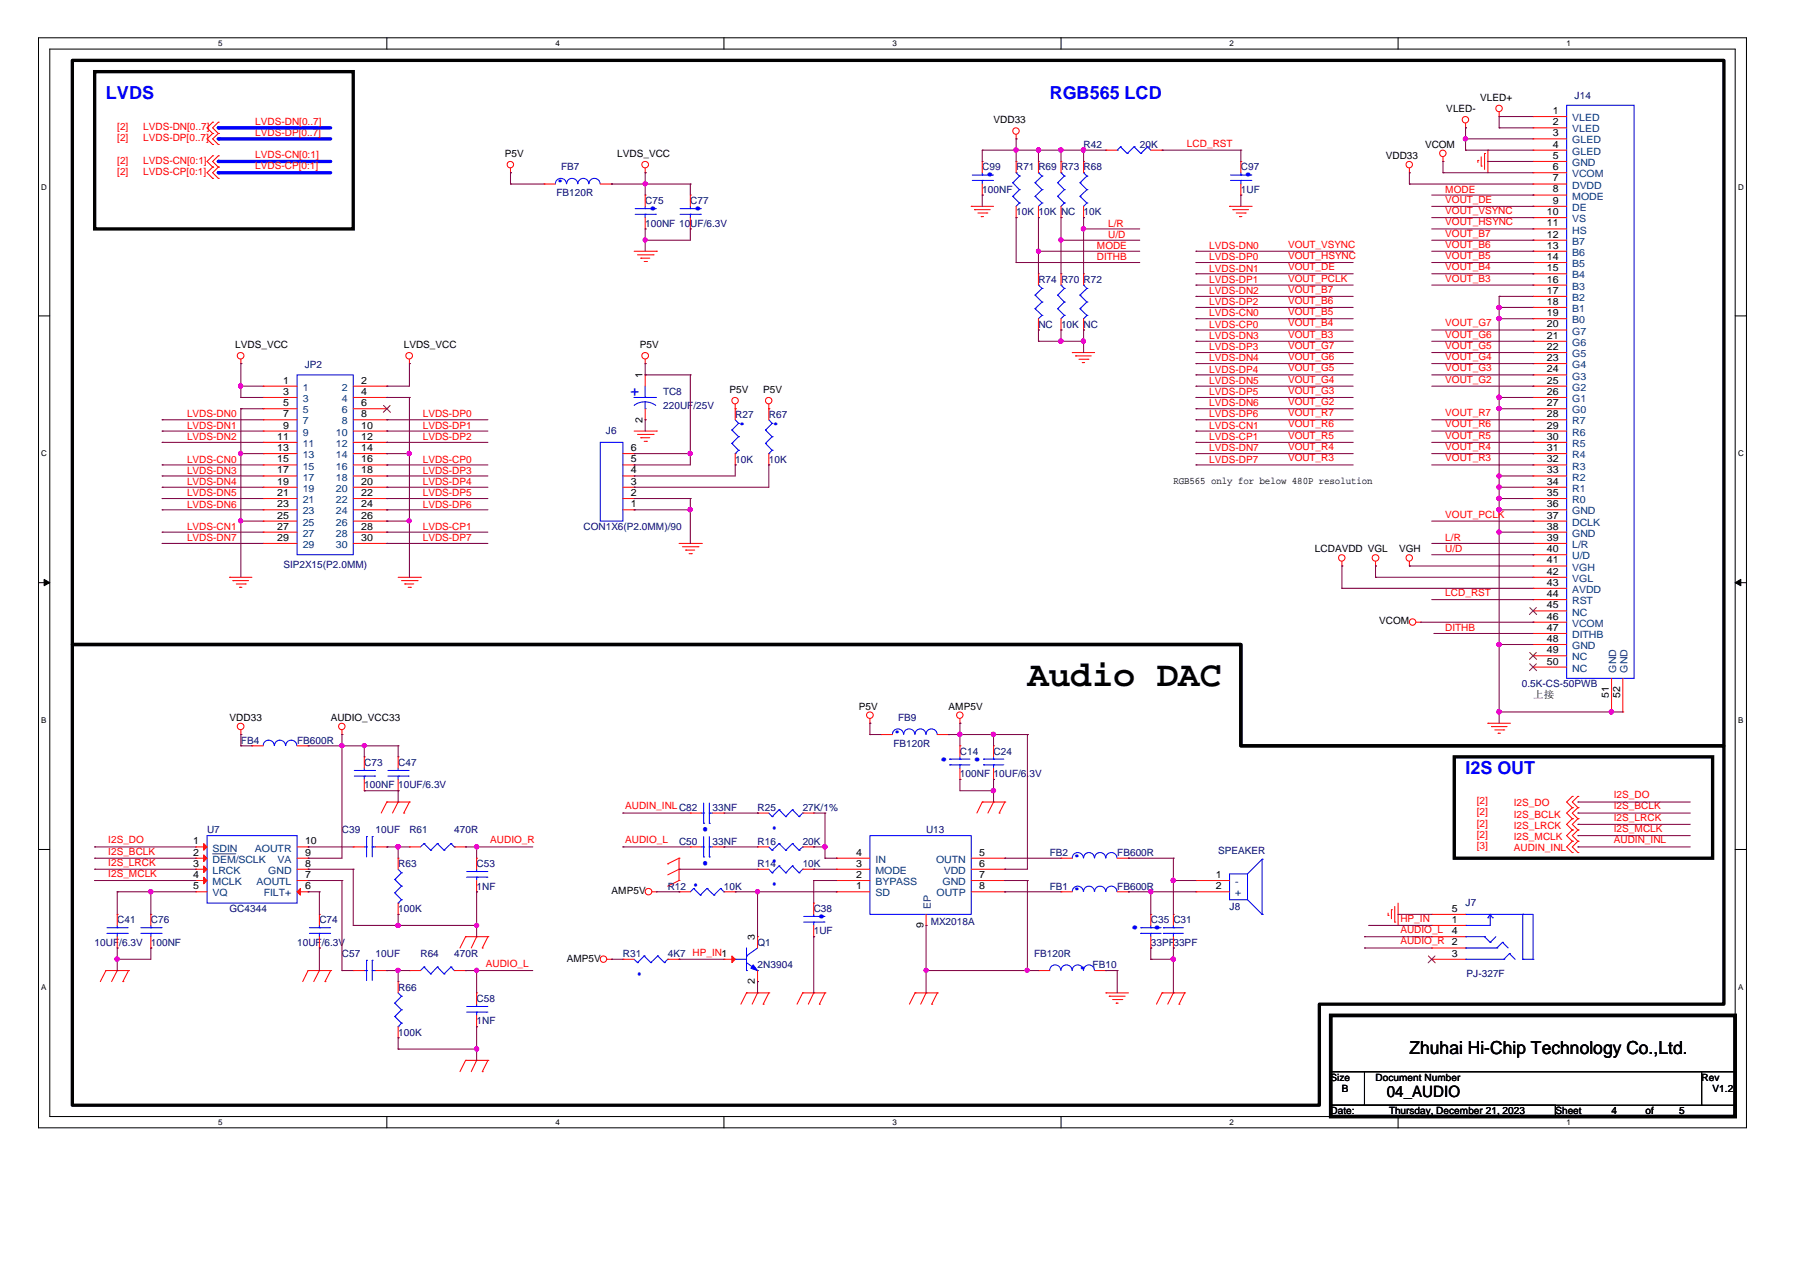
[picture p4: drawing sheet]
<svg xmlns="http://www.w3.org/2000/svg" width="297mm" height="210mm" viewBox="0 0 297 210" stroke-linecap="round" stroke-linejoin="round" font-family="sans-serif">
<defs><g id="words">
<text font-size="5.9" x="169.5" y="113.2">Audio DAC</text>
<g font-size="5.4" fill="#00f">
<text x="161.8" y="29.1">.</text>
<text x="204.4" y="29.1">.</text>
<text x="106.1" y="34.7">.</text>
<text x="113.5" y="34.7">.</text>
<text x="154.1" y="125.5">. .</text>
<text x="116.6" y="144" transform="rotate(-90 116.6 144)">. .</text>
<text x="133.9" y="151.5">.</text>
<text x="185.7" y="153.3">..</text>
</g>
<g font-size="3.9" fill="#00f">
<text x="91.3" y="30.1">.</text>
<text x="121.3" y="70.2">.</text>
<text x="126.9" y="70.2">.</text>
<text x="146.9" y="121">.</text>
<text x="128" y="137.7" transform="rotate(-90 128 137.7)">.</text>
<text x="176.6" y="141.4">.</text>
<text x="115" y="147.2" transform="rotate(-90 115 147.2)">.</text>
<text x="128" y="147" transform="rotate(-90 128 147)">. .</text>
<text x="176.6" y="146.9">.</text>
<text x="105.7" y="161.8" transform="rotate(-90 105.7 161.8)">.</text>
<text x="177.5" y="159.9">.</text>
</g>
<g font-size="3" fill="#00f">
<text x="17.5" y="16.4">LVDS</text>
<text x="173.2" y="16.4">RGB565 LCD</text>
<text x="241.9" y="127.6">I2S OUT</text>
</g>
<text font-size="3" x="232.6" y="173.9">Zhuhai Hi-Chip Technology Co.,Ltd.</text>
<text font-size="2.6" x="228.9" y="181">04_AUDIO</text>
<text font-size="2.4" fill="#00f" x="104.1" y="65.4">+</text>
<g font-size="1.7">
<text x="244.3" y="16.6">VLED+</text>
<text x="164" y="20.3">VDD33</text>
<text x="238.7" y="18.5">VLED-</text>
<text x="256.2" y="18.8">1</text>
<text x="256.2" y="20.7">2</text>
<text x="256.2" y="22.5">3</text>
<text x="83.3" y="25.9">P5V</text>
<text x="101.9" y="25.9">LVDS_VCC</text>
<text x="228.7" y="26.3">VDD33</text>
<text x="235.2" y="24.4">VCOM</text>
<text x="256.2" y="24.4">4</text>
<text x="256.2" y="26.2">5</text>
<text x="256.2" y="28.1">6</text>
<text x="256.2" y="29.9">7</text>
<text x="255.3" y="35.5">10</text>
<text x="256.2" y="33.6">9</text>
<text x="256.2" y="31.8">8</text>
<text x="255.3" y="41">13</text>
<text x="255.3" y="37.4">11</text>
<text x="255.3" y="39.2">12</text>
<text x="255.3" y="42.9">14</text>
<text x="255.3" y="44.8">15</text>
<text x="255.3" y="46.6">16</text>
<text x="255.3" y="48.5">17</text>
<text x="255.3" y="50.3">18</text>
<text x="255.3" y="52.2">19</text>
<text x="38.8" y="57.4">LVDS_VCC</text>
<text x="66.6" y="57.4">LVDS_VCC</text>
<text x="105.6" y="57.4">P5V</text>
<text x="255.3" y="57.8">22</text>
<text x="255.3" y="59.6">23</text>
<text x="255.3" y="54">20</text>
<text x="255.3" y="55.9">21</text>
<text x="46.7" y="63.3">1</text>
<text x="46.7" y="65.2">3</text>
<text x="59.6" y="63.3">2</text>
<text x="59.6" y="65.2">4</text>
<text x="106" y="62.4" transform="rotate(-90 106 62.4)">1</text>
<text x="120.4" y="64.8">P5V</text>
<text x="125.9" y="64.8">P5V</text>
<text x="255.3" y="61.4">24</text>
<text x="255.3" y="63.3">25</text>
<text x="255.3" y="65.2">26</text>
<text x="46.7" y="67">5</text>
<text x="46.7" y="68.8">7</text>
<text x="46.7" y="70.7">9</text>
<text x="59.6" y="67">6</text>
<text x="59.6" y="68.8">8</text>
<text x="59.6" y="70.7">10</text>
<text x="106" y="69.7" transform="rotate(-90 106 69.7)">2</text>
<text x="255.3" y="67">27</text>
<text x="255.3" y="68.8">28</text>
<text x="255.3" y="70.7">29</text>
<text x="45.8" y="72.6">11</text>
<text x="45.8" y="74.4">13</text>
<text x="45.8" y="76.3">15</text>
<text x="59.6" y="72.6">12</text>
<text x="59.6" y="74.4">14</text>
<text x="59.6" y="76.3">16</text>
<text x="104.1" y="76.3">5</text>
<text x="104.1" y="74.4">6</text>
<text x="255.3" y="72.6">30</text>
<text x="255.3" y="74.4">31</text>
<text x="255.3" y="76.3">32</text>
<text x="45.8" y="78.1">17</text>
<text x="45.8" y="80">19</text>
<text x="45.8" y="81.8">21</text>
<text x="45.8" y="83.7">23</text>
<text x="59.6" y="78.1">18</text>
<text x="59.6" y="80">20</text>
<text x="59.6" y="81.8">22</text>
<text x="59.6" y="83.7">24</text>
<text x="104.1" y="83.7">1</text>
<text x="104.1" y="81.8">2</text>
<text x="104.1" y="80">3</text>
<text x="104.1" y="78.1">4</text>
<text x="193.6" y="79.9">RGB565 only for below 480P resolution</text>
<text x="255.3" y="78.1">33</text>
<text x="255.3" y="80">34</text>
<text x="255.3" y="83.7">36</text>
<text x="255.3" y="81.8">35</text>
<text x="45.8" y="85.6">25</text>
<text x="45.8" y="87.4">27</text>
<text x="45.8" y="89.3">29</text>
<text x="59.6" y="85.6">26</text>
<text x="59.6" y="87.4">28</text>
<text x="59.6" y="89.3">30</text>
<text x="255.3" y="85.6">37</text>
<text x="255.3" y="87.4">38</text>
<text x="255.3" y="89.3">39</text>
<text x="217" y="91.2">LCDAVDD VGL</text>
<text x="230.9" y="91.2">VGH</text>
<text x="255.3" y="91.1">40</text>
<text x="255.3" y="93">41</text>
<text x="255.3" y="94.8">42</text>
<text x="255.3" y="96.7">43</text>
<text x="255.3" y="98.5">44</text>
<text x="255.3" y="100.4">45</text>
<text x="227.6" y="103.1">VCOM</text>
<text x="255.3" y="102.2">46</text>
<text x="255.3" y="104.1">47</text>
<text x="255.3" y="105.9">48</text>
<text x="255.3" y="107.8">49</text>
<text x="255.3" y="109.7">50</text>
<text x="37.9" y="119">VDD33</text>
<text x="54.6" y="119">AUDIO_VCC33</text>
<text x="141.7" y="117.1">P5V</text>
<text x="156.5" y="117.1">AMP5V</text>
<text x="253" y="115.1">上接</text>
<text x="265.5" y="115.2" transform="rotate(-90 265.5 115.2)">51</text>
<text x="267.4" y="115.2" transform="rotate(-90 267.4 115.2)">52</text>
<text x="31.9" y="139.3">1</text>
<text x="31.9" y="141.2">2</text>
<text x="31.9" y="143">3</text>
<text x="50.3" y="139.3">10</text>
<text x="50.3" y="141.2">9</text>
<text x="50.3" y="143">8</text>
<text x="141.3" y="143">3</text>
<text x="141.3" y="141.2">4</text>
<text x="161.6" y="141.2">5</text>
<text x="161.6" y="143">6</text>
<text x="31.9" y="144.9">4</text>
<text x="31.9" y="146.7">5</text>
<text x="50.3" y="144.9">7</text>
<text x="50.3" y="146.7">6</text>
<text x="100.9" y="147.5">AMP5V</text>
<text x="141.3" y="146.7">1</text>
<text x="141.3" y="144.9">2</text>
<text x="161.6" y="144.9">7</text>
<text x="161.6" y="146.7">8</text>
<text x="200.6" y="144.9">1</text>
<text x="200.6" y="146.7">2</text>
<text x="124.6" y="155.1" transform="rotate(-90 124.6 155.1)">3</text>
<text x="152.4" y="153.2" transform="rotate(-90 152.4 153.2)">9</text>
<text x="239.6" y="154.1">4</text>
<text x="239.6" y="152.3">1</text>
<text x="239.6" y="150.5">5</text>
<text x="93.5" y="158.7">AMP5V</text>
<text x="239.6" y="157.9">3</text>
<text x="124.6" y="162.4" transform="rotate(-90 124.6 162.4)">2</text>
<text x="219.6" y="178.3">Size</text>
<text x="227" y="178.3">Document Number</text>
<text x="280.8" y="178.3">Rev</text>
<text x="219.6" y="183.9">Date:</text>
<text x="221.4" y="180.2">B</text>
<text x="229.2" y="183.9">Thursday, December 21, 2023</text>
<text x="256.7" y="183.9">Sheet</text>
<text x="265.9" y="183.9">4</text>
<text x="271.5" y="183.9">of</text>
<text x="277.1" y="183.9">5</text>
<text x="282.6" y="180.2">V1.2</text>
</g>
<g font-size="1.7" fill="#000080">
<text x="259.8" y="16.3">J14</text>
<text x="92.6" y="28.1">FB7</text>
<text x="162.1" y="28.1">C99</text>
<text x="167.7" y="28.1">R71 R69 R73 R68</text>
<text x="178.8" y="24.4">R42</text>
<text x="188.1" y="24.4">20K</text>
<text x="204.8" y="28.1">C97</text>
<text x="91.8" y="32.4">FB120R</text>
<text x="106.5" y="33.7">C75</text>
<text x="113.9" y="33.7">C77</text>
<text x="162.1" y="31.8">100NF</text>
<text x="167.7" y="35.5">10K 10K NC</text>
<text x="178.8" y="35.5">10K</text>
<text x="204.8" y="31.8">1UF</text>
<text x="106.5" y="37.4">100NF 10UF/6.3V</text>
<text x="171.4" y="46.7">R74 R70 R72</text>
<text x="171.4" y="54.1">NC</text>
<text x="175.1" y="54.1">10K NC</text>
<text x="50.3" y="60.8">JP2</text>
<text x="109.4" y="65.2">TC8</text>
<text x="100" y="71.7">J6</text>
<text x="109.4" y="67.5">220UF/25V</text>
<text x="121.3" y="68.9">R27</text>
<text x="126.9" y="68.9">R67</text>
<text x="121.3" y="76.3">10K</text>
<text x="126.9" y="76.3">10K</text>
<text x="96.3" y="87.5">CON1X6(P2.0MM)/90</text>
<text x="46.8" y="93.8">SIP2X15(P2.0MM)</text>
<text x="251.1" y="113.4">0.5K-CS-50PWB</text>
<text x="148.2" y="119">FB9</text>
<text x="39.8" y="122.7">FB4</text>
<text x="49" y="122.7">FB600R</text>
<text x="147.4" y="123.2">FB120R</text>
<text x="158.4" y="124.6">C14</text>
<text x="164" y="124.6">C24</text>
<text x="60.1" y="126.4">C73</text>
<text x="60.1" y="130.1">100NF 10UF/6.3V</text>
<text x="65.7" y="126.4">C47</text>
<text x="158.4" y="128.2">100NF 10UF/6.</text>
<text x="169.9" y="128.2">3V</text>
<text x="34.2" y="137.5">U7</text>
<text x="56.4" y="137.5">C39</text>
<text x="62" y="137.5">10UF</text>
<text x="67.6" y="137.5">R61</text>
<text x="75" y="137.5">470R</text>
<text x="117.6" y="133.8">33NF</text>
<text x="125" y="133.8">R25</text>
<text x="132.5" y="133.8">27K/1%</text>
<text x="152.8" y="137.5">U13</text>
<text x="65.7" y="143.1">R63</text>
<text x="78.7" y="143.1">C53</text>
<text x="112.1" y="139.4">C50</text>
<text x="117.6" y="139.4">33NF</text>
<text x="125" y="143.1">R14</text>
<text x="125" y="139.4">R16</text>
<text x="132.5" y="143.1">10K</text>
<text x="132.5" y="139.4">20K</text>
<text x="173.2" y="141.2">FB2</text>
<text x="184.4" y="141.2">FB600R</text>
<text x="201" y="140.9">SPEAKER</text>
<text x="78.7" y="146.8">1NF</text>
<text x="110.2" y="146.8">R12</text>
<text x="119.5" y="146.8">10K</text>
<text x="173.2" y="146.8">FB1</text>
<text x="184.4" y="146.8">FB600R</text>
<text x="241.9" y="149.6">J7</text>
<text x="19.3" y="152.4">C41</text>
<text x="24.9" y="152.4">C76</text>
<text x="37.9" y="150.5">GC4344</text>
<text x="52.7" y="152.4">C74</text>
<text x="65.7" y="150.5">100K</text>
<text x="134.3" y="150.5">C38</text>
<text x="134.3" y="154.2">1UF</text>
<text x="153.6" y="152.7">MX2018A</text>
<text x="189.9" y="152.4">C35 C31</text>
<text x="202.9" y="150.1">J8</text>
<text x="15.6" y="156.1">10UF/6.3V</text>
<text x="24.9" y="156.1">100NF</text>
<text x="49" y="156.1">10UF/6.3V</text>
<text x="56.4" y="157.9">C57</text>
<text x="62" y="157.9">10UF</text>
<text x="69.4" y="157.9">R64</text>
<text x="75" y="157.9">470R</text>
<text x="102.8" y="157.9">R31</text>
<text x="110.2" y="157.9">4K7</text>
<text x="125" y="156.1">Q1</text>
<text x="125" y="159.8">2N3904</text>
<text x="170.6" y="157.9">FB120R</text>
<text x="180.3" y="159.8">FB10</text>
<text x="189.9" y="156.1">33PF33PF</text>
<text x="242" y="161.3">PJ-327F</text>
<text x="65.7" y="163.5">R66</text>
<text x="78.7" y="165.3">C58</text>
<text x="65.7" y="170.9">100K</text>
<text x="78.7" y="169.1">1NF</text>
</g>
<g font-size="1.7" fill="#f00">
<text x="19.3" y="23.3">[2]</text>
<text x="19.3" y="21.4">[2]</text>
<text x="23.6" y="23.3">LVDS-DP[0..7]</text>
<text x="23.6" y="21.4">LVDS-DN[0..7]</text>
<text x="42.1" y="22.4">LVDS-DP[0..7]</text>
<text x="42.1" y="20.5">LVDS-DN[0..7]</text>
<text x="19.3" y="27">[2]</text>
<text x="19.3" y="28.9">[2]</text>
<text x="23.6" y="27">LVDS-CN[0:1]</text>
<text x="23.6" y="28.9">LVDS-CP[0:1]</text>
<text x="42.1" y="26.1">LVDS-CN[0:1]</text>
<text x="42.1" y="28">LVDS-CP[0:1]</text>
<text x="195.9" y="24.2">LCD_RST</text>
<text x="238.5" y="35.3">VOUT_VSYNC</text>
<text x="238.5" y="33.5">VOUT_DE</text>
<text x="238.5" y="31.8">MODE</text>
<text x="181" y="41.1">MODE</text>
<text x="182.9" y="39.3">U/D</text>
<text x="182.9" y="37.4">L/R</text>
<text x="199.6" y="41.1">LVDS-DN0</text>
<text x="212.6" y="40.9">VOUT_VSYNC</text>
<text x="238.5" y="37.2">VOUT_HSYNC</text>
<text x="238.5" y="39">VOUT_B7</text>
<text x="238.5" y="40.9">VOUT_B6</text>
<text x="181" y="42.9">DITHB</text>
<text x="199.6" y="42.9">LVDS-DP0</text>
<text x="199.6" y="46.7">LVDS-DP1</text>
<text x="199.6" y="44.8">LVDS-DN1</text>
<text x="212.6" y="42.7">VOUT_HSYNC</text>
<text x="212.6" y="46.5">VOUT_PCLK</text>
<text x="212.6" y="44.6">VOUT_DE</text>
<text x="238.5" y="42.7">VOUT_B5</text>
<text x="238.5" y="44.6">VOUT_B4</text>
<text x="238.5" y="46.5">VOUT_B3</text>
<text x="199.6" y="50.3">LVDS-DP2</text>
<text x="199.6" y="48.5">LVDS-DN2</text>
<text x="199.6" y="52.2">LVDS-CN0</text>
<text x="212.6" y="50.1">VOUT_B6</text>
<text x="212.6" y="48.3">VOUT_B7</text>
<text x="212.6" y="52">VOUT_B5</text>
<text x="212.6" y="53.9">VOUT_B4</text>
<text x="238.5" y="53.9">VOUT_G7</text>
<text x="199.6" y="54.1">LVDS-CP0</text>
<text x="199.6" y="55.9">LVDS-DN3</text>
<text x="199.6" y="57.8">LVDS-DP3</text>
<text x="199.6" y="59.6">LVDS-DN4</text>
<text x="212.6" y="55.7">VOUT_B3</text>
<text x="212.6" y="57.6">VOUT_G7</text>
<text x="212.6" y="59.4">VOUT_G6</text>
<text x="238.5" y="55.7">VOUT_G6</text>
<text x="238.5" y="57.6">VOUT_G5</text>
<text x="238.5" y="59.4">VOUT_G4</text>
<text x="199.6" y="61.5">LVDS-DP4</text>
<text x="199.6" y="63.3">LVDS-DN5</text>
<text x="199.6" y="65.2">LVDS-DP5</text>
<text x="212.6" y="61.3">VOUT_G5</text>
<text x="212.6" y="63.1">VOUT_G4</text>
<text x="212.6" y="65">VOUT_G3</text>
<text x="238.5" y="63.1">VOUT_G2</text>
<text x="238.5" y="61.3">VOUT_G3</text>
<text x="30.9" y="68.9">LVDS-DN0</text>
<text x="30.9" y="70.8">LVDS-DN1</text>
<text x="69.8" y="68.9">LVDS-DP0</text>
<text x="69.8" y="70.8">LVDS-DP1</text>
<text x="199.6" y="67.1">LVDS-DN6</text>
<text x="199.6" y="68.9">LVDS-DP6</text>
<text x="199.6" y="70.8">LVDS-CN1</text>
<text x="212.6" y="66.9">VOUT_G2</text>
<text x="212.6" y="68.7">VOUT_R7</text>
<text x="212.6" y="70.5">VOUT_R6</text>
<text x="238.5" y="68.7">VOUT_R7</text>
<text x="238.5" y="70.5">VOUT_R6</text>
<text x="30.9" y="72.6">LVDS-DN2</text>
<text x="30.9" y="76.3">LVDS-CN0</text>
<text x="69.8" y="72.6">LVDS-DP2</text>
<text x="69.8" y="76.3">LVDS-CP0</text>
<text x="199.6" y="72.6">LVDS-CP1</text>
<text x="199.6" y="74.5">LVDS-DN7</text>
<text x="199.6" y="76.3">LVDS-DP7</text>
<text x="212.6" y="72.4">VOUT_R5</text>
<text x="212.6" y="74.3">VOUT_R4</text>
<text x="212.6" y="76.1">VOUT_R3</text>
<text x="238.5" y="76.1">VOUT_R3</text>
<text x="238.5" y="72.4">VOUT_R5</text>
<text x="238.5" y="74.3">VOUT_R4</text>
<text x="30.9" y="78.2">LVDS-DN3</text>
<text x="30.9" y="80">LVDS-DN4</text>
<text x="30.9" y="81.9">LVDS-DN5</text>
<text x="30.9" y="83.7">LVDS-DN6</text>
<text x="69.8" y="78.2">LVDS-DP3</text>
<text x="69.8" y="80">LVDS-DP4</text>
<text x="69.8" y="81.9">LVDS-DP5</text>
<text x="69.8" y="83.7">LVDS-DP6</text>
<text x="30.9" y="89.3">LVDS-DN7</text>
<text x="30.9" y="87.4">LVDS-CN1</text>
<text x="69.8" y="89.3">LVDS-DP7</text>
<text x="69.8" y="87.4">LVDS-CP1</text>
<text x="238.5" y="85.4">VOUT_PCLK</text>
<text x="238.5" y="89.3">L/R</text>
<text x="238.5" y="91.2">U/D</text>
<text x="238.5" y="98.4">LCD_RST</text>
<text x="238.5" y="104.2">DITHB</text>
<text x="266.3" y="131.8">I2S_DO</text>
<text x="103.2" y="133.6">AUDIN_INLC82</text>
<text x="243.7" y="136.4">[2]</text>
<text x="243.7" y="132.7">[2]</text>
<text x="243.7" y="134.5">[2]</text>
<text x="249.8" y="136.8">I2S_LRCK</text>
<text x="249.8" y="133.1">I2S_DO</text>
<text x="249.8" y="134.9">I2S_BCLK</text>
<text x="266.3" y="135.4">I2S_LRCK</text>
<text x="266.3" y="133.6">I2S_BCLK</text>
<text x="266.3" y="137.3">I2S_MCLK</text>
<text x="17.9" y="142.8">I2S_LRCK</text>
<text x="17.9" y="141">I2S_BCLK</text>
<text x="17.9" y="139.2">I2S_DO</text>
<text x="80.9" y="139.2">AUDIO_R</text>
<text x="103.2" y="139.2">AUDIO_L</text>
<text x="243.7" y="138.3">[2]</text>
<text x="243.7" y="140.1">[3]</text>
<text x="249.8" y="138.6">I2S_MCLK</text>
<text x="249.8" y="140.5">AUDIN_INL</text>
<text x="266.3" y="139.2">AUDIN_INL</text>
<text x="17.9" y="144.7">I2S_MCLK</text>
<text x="231.1" y="152.1">HP_IN</text>
<text x="231.1" y="154">AUDIO_L</text>
<text x="231.1" y="155.8">AUDIO_R 2</text>
<text x="80.2" y="159.6">AUDIO_L</text>
<text x="114.3" y="157.7">HP_IN1</text>
</g>
<g font-size="1.7" fill="#004080">
<text x="259.5" y="20">VLED</text>
<text x="259.5" y="21.9">VLED</text>
<text x="259.5" y="23.7">GLED</text>
<text x="259.5" y="25.5">GLED</text>
<text x="259.5" y="27.4">GND</text>
<text x="259.5" y="29.3">VCOM</text>
<text x="259.5" y="34.8">DE</text>
<text x="259.5" y="31.1">DVDD</text>
<text x="259.5" y="32.9">MODE</text>
<text x="259.5" y="38.5">HS</text>
<text x="259.5" y="40.4">B7</text>
<text x="259.5" y="36.7">VS</text>
<text x="259.5" y="42.2">B6</text>
<text x="259.5" y="44.1">B5</text>
<text x="259.5" y="45.9">B4</text>
<text x="259.5" y="47.8">B3</text>
<text x="259.5" y="49.7">B2</text>
<text x="259.5" y="51.5">B1</text>
<text x="259.5" y="53.4">B0</text>
<text x="259.5" y="58.9">G5</text>
<text x="259.5" y="55.2">G7</text>
<text x="259.5" y="57.1">G6</text>
<text x="50" y="64.5">1</text>
<text x="56.4" y="64.5">2</text>
<text x="259.5" y="60.8">G4</text>
<text x="259.5" y="62.6">G3</text>
<text x="259.5" y="64.5">G2</text>
<text x="50" y="66.4">3</text>
<text x="50" y="68.2">5</text>
<text x="50" y="70">7</text>
<text x="50" y="71.9">9</text>
<text x="55.4" y="71.9">10</text>
<text x="56.4" y="66.4">4</text>
<text x="56.4" y="68.2">6</text>
<text x="56.4" y="70">8</text>
<text x="259.5" y="66.4">G1</text>
<text x="259.5" y="68.2">G0</text>
<text x="259.5" y="70">R7</text>
<text x="259.5" y="71.9">R6</text>
<text x="50" y="73.8">11</text>
<text x="50" y="75.6">13</text>
<text x="50" y="77.5">15</text>
<text x="55.4" y="73.8">12</text>
<text x="55.4" y="75.6">14</text>
<text x="55.4" y="77.5">16</text>
<text x="259.5" y="73.8">R5</text>
<text x="259.5" y="75.6">R4</text>
<text x="259.5" y="77.5">R3</text>
<text x="50" y="79.3">17</text>
<text x="50" y="81.2">19</text>
<text x="50" y="83">21</text>
<text x="55.4" y="79.3">18</text>
<text x="55.4" y="81.2">20</text>
<text x="55.4" y="83">22</text>
<text x="259.5" y="79.3">R2</text>
<text x="259.5" y="81.2">R1</text>
<text x="259.5" y="83">R0</text>
<text x="50" y="84.9">23</text>
<text x="50" y="86.8">25</text>
<text x="50" y="88.6">27</text>
<text x="55.4" y="84.9">24</text>
<text x="55.4" y="86.8">26</text>
<text x="55.4" y="88.6">28</text>
<text x="259.5" y="84.9">GND</text>
<text x="259.5" y="86.8">DCLK</text>
<text x="259.5" y="88.6">GND</text>
<text x="50" y="90.4">29</text>
<text x="55.4" y="90.4">30</text>
<text x="259.5" y="90.4">L/R</text>
<text x="259.5" y="92.3">U/D</text>
<text x="259.5" y="94.2">VGH</text>
<text x="259.5" y="96">VGL</text>
<text x="259.5" y="97.8">AVDD</text>
<text x="259.5" y="99.7">RST</text>
<text x="259.5" y="101.6">NC</text>
<text x="259.5" y="103.4">VCOM</text>
<text x="259.5" y="105.3">DITHB</text>
<text x="259.5" y="107.1">GND</text>
<text x="259.5" y="109">NC</text>
<text x="259.5" y="110.8">NC</text>
<text x="266.7" y="111" transform="rotate(-90 266.7 111)">GND</text>
<text x="268.6" y="111" transform="rotate(-90 268.6 111)">GND</text>
<text x="35.1" y="140.5">SDIN</text>
<text x="35.1" y="142.4">DEM/SCLK</text>
<text x="42.1" y="140.5">AOUTR</text>
<text x="45.8" y="142.4">VA</text>
<text x="144.5" y="142.4">IN</text>
<text x="154.5" y="142.4">OUTN</text>
<text x="35.1" y="144.2">LRCK</text>
<text x="35.1" y="146.1">MCLK</text>
<text x="35.1" y="147.9">VQ</text>
<text x="42.3" y="146.1">AOUTL</text>
<text x="43.5" y="147.9">FILT+</text>
<text x="44.3" y="144.2">GND</text>
<text x="144.5" y="147.9">SD</text>
<text x="144.5" y="146.1">BYPASS</text>
<text x="144.5" y="144.2">MODE</text>
<text x="153.6" y="150" transform="rotate(-90 153.6 150)">EP</text>
<text x="154.6" y="147.9">OUTP</text>
<text x="155.5" y="146.1">GND</text>
<text x="155.7" y="144.2">VDD</text>
<text x="203.8" y="146.1">-</text>
<text x="203.8" y="147.9">+</text>
</g>
<g font-size="1.3">
<text x="36" y="7.6">5</text>
<text x="91.7" y="7.6">4</text>
<text x="147.3" y="7.6">3</text>
<text x="202.9" y="7.6">2</text>
<text x="258.5" y="7.6">1</text>
<text x="6.8" y="31.3">D</text>
<text x="286.8" y="31.3">D</text>
<text x="6.8" y="75.3">C</text>
<text x="286.8" y="75.3">C</text>
<text x="6.8" y="119.4">B</text>
<text x="286.8" y="119.4">B</text>
<text x="6.8" y="163.4">A</text>
<text x="286.8" y="163.4">A</text>
<text x="36" y="185.6">5</text>
<text x="91.7" y="185.6">4</text>
<text x="147.3" y="185.6">3</text>
<text x="202.9" y="185.6">2</text>
<text x="258.5" y="185.6">1</text>
</g>
</g></defs>
<path d="M6.3 6.2h281.9v179.9h-281.9zM8.2 8.1h278.1v176.1h-278.1z" fill="none" stroke="#000" stroke-width=".17"/>
<g fill="#fff">
<path d="M36 6.4h.7v1.5h-.7z"/>
<path d="M36 184.5h.7v1.4h-.7z"/>
</g>
<path d="M63.8 6.2v1.9M63.8 184.2v1.9" fill="none" stroke="#000" stroke-width=".17"/>
<g fill="#fff">
<path d="M91.7 6.4h.7v1.5h-.7z"/>
<path d="M91.7 184.5h.7v1.4h-.7z"/>
</g>
<path d="M119.5 6.2v1.9M119.5 184.2v1.9" fill="none" stroke="#000" stroke-width=".17"/>
<g fill="#fff">
<path d="M147.3 6.4h.7v1.5h-.7z"/>
<path d="M147.3 184.5h.7v1.4h-.7z"/>
</g>
<path d="M175.1 6.2v1.9M175.1 184.2v1.9" fill="none" stroke="#000" stroke-width=".17"/>
<g fill="#fff">
<path d="M202.9 6.4h.7v1.5h-.7z"/>
<path d="M202.9 184.5h.7v1.4h-.7z"/>
</g>
<path d="M230.7 6.2v1.9M230.7 184.2v1.9" fill="none" stroke="#000" stroke-width=".17"/>
<g fill="#fff">
<path d="M258.5 6.4h.7v1.5h-.7z"/>
<path d="M258.5 184.5h.7v1.4h-.7z"/>
<path d="M6.8 30.1h.9v1.5h-.9z"/>
<path d="M286.8 30.1h.9v1.5h-.9z"/>
<path d="M6.8 74.1h.9v1.5h-.9z"/>
<path d="M286.8 74.1h.9v1.5h-.9z"/>
</g>
<path d="M6.3 52.1h1.9M286.3 52.1h1.9" fill="none" stroke="#000" stroke-width=".17"/>
<g fill="#fff">
<path d="M6.8 118.2h.9v1.4h-.9z"/>
<path d="M286.8 118.2h.9v1.4h-.9z"/>
</g>
<path d="M6.3 96.2h1.9M286.3 96.2h1.9" fill="none" stroke="#000" stroke-width=".17"/>
<g fill="#000" stroke="#000" stroke-width=".17">
<path d="M7.3 95.6l.9 .6-.9 .5z" fill-rule="evenodd"/>
<path d="M286.3 96.2l1-.6v1.1z" fill-rule="evenodd"/>
</g>
<g fill="#fff">
<path d="M6.8 162.2h.8v1.5h-.8z"/>
<path d="M286.8 162.2h.8v1.5h-.8z"/>
</g>
<path d="M11.9 106.4h59.3M6.3 140.2h1.9M286.3 140.2h1.9M219.6 167.6h66.7v9.2h-66.7zM219.6 176.8h5.6v5.6h-5.6zM225.2 176.8h55.6v5.6h-55.6zM280.8 176.8h5.5v5.6h-5.5zM219.6 182.4h37.1v1.8h-37.1z" fill="none" stroke="#000" stroke-width=".17"/>
<path d="M11.9 10h272.6v113.1h-79.7v-16.7h-192.9zM15.6 11.8h42.7v26h-42.7zM11.9 106.4h192.9v16.7h79.7v42.6h-66.8v16.7h-205.8zM240 124.9h42.6v16.7h-42.6zM219.6 167.6h66.7v16.6h-66.7z" fill="none" stroke="#000" stroke-width=".55"/>
<g fill="none" stroke="#f00" stroke-width=".17">
<path d="M247.4 19.2h.1M247.4 18.5v.7M253 19.2h.1M253 19.2h5.5M35.1 23.8h.1M35.1 22h.1M35.1 20.2h.1M35.1 27.6h.1M35.1 25.7h.1M35.1 29.4h.1M35.1 22l-.9 .9 .9 .9M35.1 20.2l-.9 .9 .9 .9"/>
<path d="M35.1 25.7l-.9 .9 .9 1M35.1 27.6l-.9 .9 .9 .9M36 23.8h.1M36 22h.1M36 20.2h.1M36 27.6h.1M36 25.7h.1M36 29.4h.1M36 22l-.9 .9 .9 .9M36 20.2l-.9 .9 .9 .9M36 25.7l-.9 .9 .9 1M36 27.6l-.9 .9 .9 .9"/>
<path d="M84.2 28.5h.1M84.2 27.7v.8M89.8 30.4h.1M89.8 30.4h1.9M99.1 30.4h1.8M100.9 30.4h.1M106.5 28.5h.1M106.5 32.2h.1M106.5 37.8h.1M106.5 27.7v.8M106.5 32.2v1.9M106.5 35.9v1.9"/>
<path d="M113.9 32.2h.1M113.9 37.8h.1M113.9 32.2v1.9M113.9 35.9v1.9M160.3 34.1h.1M160.3 34.1h3.7M160.8 34.6h.1M160.8 34.6h2.6M161.4 35.2h1.5M161.9 35.7h.1M161.9 35.7h.4M162.1 26.6h.1"/>
<path d="M162.1 32.2h.1M162.1 26.6v1.9M162.1 30.4v1.8M162.9 35.2h.1M167.7 22.9h.1M167.7 35.9h.1M167.7 26.6h.1M167.7 22.2v.7M167.7 26.6v1.9M167.7 34.1v1.8M171.4 35.9h.1M171.4 26.6h.1"/>
<path d="M171.4 26.6v1.9M171.4 34.1v1.8M175.1 35.9h.1M175.1 26.6h.1M175.1 26.6v1.9M175.1 34.1v1.8M178.8 35.9h.1M178.8 26.6h.1M178.8 26.6v1.9M178.8 34.1v1.8M182.5 24.8h.1M182.5 24.8h1.9"/>
<path d="M189.9 24.8h1.9M191.8 24.8h.1M202.9 34.1h.1M202.9 34.1h3.7M203.5 34.6h.1M203.5 34.6h2.5M204 35.2h1.5M204.6 35.7h.1M204.6 35.7h.3M204.8 26.6h.1M204.8 32.2h.1M204.8 26.6v1.9"/>
<path d="M204.8 30.4v1.8M205.5 35.2h.1M232.6 28.5h.1M232.6 27.7v.8M238.1 26.6h.1M238.1 25.9v.7M241.9 21.1h.1M241.9 20.3v.8M243.9 26.5h.1M243.9 26.5v.3M244.4 27.4h.1M244.4 25.9v1.5"/>
<path d="M245 25.3h.1M245 25.3v2.7M245.5 24.8h.1M245.5 24.8v3.7M253 21.1h.1M253 22.9h.1M253 24.8h.1M253 26.6h.1M253 37.8h.1M253 39.6h.1M253 34.1h.1M253 28.5h.1"/>
<path d="M253 30.4h.1M253 35.9h.1M253 32.2h.1M253 34.1h5.5M253 21.1h5.5M253 22.9h5.5M253 24.8h5.5M253 26.6h5.5M253 37.8h5.5M253 39.6h5.5M253 28.5h5.5M253 30.4h5.5"/>
<path d="M253 35.9h5.5M253 32.2h5.5M39.8 59.3v.7M67.6 59.3v.7M104.6 41.5h3.7M105.2 42.1h2.6M105.7 42.6h.1M105.7 42.6h1.5M106.3 43.2h.4M106.5 59.3v.7M106.7 43.2h.1M107.8 42.1h.1"/>
<path d="M108.3 41.5h.1M171.4 54.5h.1M171.4 45.2h.1M171.4 45.2v1.8M171.4 52.6v1.9M175.1 54.5h.1M175.1 45.2h.1M175.1 45.2v1.8M175.1 52.6v1.9M177 58.2h.1M177 58.2h3.6M177.5 58.7h.1"/>
<path d="M177.5 58.7h2.6M178.1 59.3h1.4M178.6 59.8h.1M178.6 59.8h.4M178.8 54.5h.1M178.8 45.2h.1M178.8 45.2v1.8M178.8 52.6v1.9M179.5 59.3h.1M253 58.2h.1M253 41.5h.1M253 43.3h.1"/>
<path d="M253 45.2h.1M253 47h.1M253 48.9h.1M253 50.7h.1M253 52.6h.1M253 54.5h.1M253 56.3h.1M253 41.5h5.5M253 58.2h5.5M253 43.3h5.5M253 45.2h5.5M253 47h5.5"/>
<path d="M253 48.9h5.5M253 50.7h5.5M253 52.6h5.5M253 54.5h5.5M253 56.3h5.5M39.8 60h.1M43.4 63.7h.1M43.4 65.6h.1M43.4 67.5h.1M43.4 69.3h.1M43.4 71.1h.1M43.4 73h.1"/>
<path d="M43.4 74.9h.1M43.4 76.7h.1M43.4 78.5h.1M43.4 71.1h5.6M43.4 63.7h5.6M43.4 65.6h5.6M43.4 67.5h5.6M43.4 69.3h5.6M43.4 73h5.6M43.4 74.9h5.6M43.4 76.7h5.6M43.4 78.5h5.6"/>
<path d="M58.3 71.1h5.5M58.3 63.7h5.5M58.3 65.6h5.5M58.3 67.5h5.5M58.3 69.3h5.5M58.3 73h5.5M58.3 74.9h5.5M58.3 76.7h5.5M58.3 78.5h5.5M63.8 63.7h.1M63.8 65.6h.1M63.8 67.5h.1"/>
<path d="M63.8 69.3h.1M63.8 71.1h.1M63.8 73h.1M63.8 74.9h.1M63.8 76.7h.1M63.8 78.5h.1M67.6 60h.1M102.8 74.9h1.8M102.8 76.7h1.8M102.8 78.5h1.8M104.6 78.5h.1M104.6 76.7h.1"/>
<path d="M104.6 74.9h.1M104.6 71.1h3.7M105.2 71.7h2.6M105.7 72.2h.1M105.7 72.2h1.5M106.3 72.8h.4M106.5 60h.1M106.5 61.9h.1M106.5 69.3h.1M106.5 61.9v1.8M106.5 67.5v1.8M106.7 72.8h.1"/>
<path d="M107.8 71.7h.1M108.3 71.1h.1M121.3 67.5h.1M121.3 76.7h.1M121.3 66.7v2.6M121.3 74.9v1.8M126.9 67.5h.1M126.9 76.7h.1M126.9 66.7v2.6M126.9 74.9v1.8M253 60h.1M253 61.9h.1"/>
<path d="M253 63.7h.1M253 65.6h.1M253 67.5h.1M253 69.3h.1M253 78.5h.1M253 73h.1M253 74.9h.1M253 76.7h.1M253 71.1h.1M253 71.1h5.5M253 63.7h5.5M253 65.6h5.5"/>
<path d="M253 67.5h5.5M253 69.3h5.5M253 73h5.5M253 74.9h5.5M253 76.7h5.5M253 78.5h5.5M253 60h5.5M253 61.9h5.5M37.9 95.3h.1M37.9 95.3h3.7M38.4 95.8h.1M38.4 95.8h2.6"/>
<path d="M39 96.4h1.5M39.5 96.9h.1M39.5 96.9h.4M40.5 96.4h.1M43.4 80.4h.1M43.4 82.3h.1M43.4 84.1h.1M43.4 86h.1M43.4 87.8h.1M43.4 89.7h.1M43.4 89.7h5.6M43.4 80.4h5.6"/>
<path d="M43.4 82.3h5.6M43.4 84.1h5.6M43.4 86h5.6M43.4 87.8h5.6M58.3 89.7h5.5M58.3 80.4h5.5M58.3 82.3h5.5M58.3 84.1h5.5M58.3 86h5.5M58.3 87.8h5.5M63.8 80.4h.1M63.8 82.3h.1"/>
<path d="M63.8 84.1h.1M63.8 86h.1M63.8 87.8h.1M63.8 89.7h.1M65.7 95.3h3.7M66.3 95.8h2.5M66.8 96.4h.1M66.8 96.4h1.5M67.4 96.9h.3M67.7 96.9h.1M68.8 95.8h.1M69.4 95.3h.1"/>
<path d="M102.8 80.4h1.8M102.8 82.3h1.8M102.8 84.1h1.8M104.6 84.1h.1M104.6 82.3h.1M104.6 80.4h.1M112.1 89.7h3.6M112.6 90.2h2.6M113.2 90.8h.1M113.2 90.8h1.4M113.7 91.4h.4M114.1 91.4h.1"/>
<path d="M115.2 90.2h.1M115.7 89.7h.1M221.4 93.4h.1M221.4 92.6v.8M227 93.4h.1M227 92.6v.8M232.6 93.4h.1M232.6 92.6v.8M253 80.4h.1M253 84.1h.1M253 86h.1M253 87.8h.1"/>
<path d="M253 89.7h.1M253 91.5h.1M253 82.3h.1M253 93.4h.1M253 95.3h.1M253 97.1h.1M253 98.9h.1M253 95.3h5.5M253 89.7h5.5M253 80.4h5.5M253 82.3h5.5M253 84.1h5.5"/>
<path d="M253 86h5.5M253 87.8h5.5M253 91.5h5.5M253 93.4h5.5M253 97.1h5.5M253 98.9h5.5M143.6 119.4h.1M143.6 118.6v.8M158.4 119.4h.1M158.4 118.6v.8M233.7 102.7h.7M234.4 102.7h.1"/>
<path d="M245.5 119.4h.1M245.5 119.4h3.8M246.1 119.9h.1M246.1 119.9h2.6M253 100.8h.1M253 102.7h.1M253 104.5h.1M253 106.4h.1M253 108.2h.1M253 110.1h.1M253 102.7h5.5M253 100.8h5.5"/>
<path d="M253 104.5h5.5M253 106.4h5.5M253 108.2h5.5M253 110.1h5.5M265.9 117.5h.1M265.9 111.9v5.6M267.8 117.5h.1M267.8 111.9v5.6M32.3 139.8h.1M32.3 139.8h1.9M39.8 121.2h.1M39.8 120.5v.7"/>
<path d="M41.6 123.1h.1M41.6 123.1h1.8M49 139.8h1.8M49 123.1h1.8M50.8 139.8h.1M50.8 123.1h.1M56.4 121.2h.1M56.4 120.5v.7M58.3 139.8h.1M58.3 139.8h1.8M60.1 124.9h.1M60.1 130.5h.1"/>
<path d="M60.1 124.9v1.9M60.1 128.6v1.9M62 139.8h1.8M63.8 132.3h.1M63.8 139.8h.1M63.8 132.3l-.9 1.9M63.8 132.3h3.8M65.7 132.3h.1M65.7 124.9h.1M65.7 130.5h.1M65.7 132.3l-.9 1.9M65.7 124.9v1.9"/>
<path d="M65.7 128.6v1.9M66.6 134.2h.1M67.6 132.3h.1M67.6 139.8h.1M67.6 132.3l-1 1.9M67.6 139.8h1.8M75 139.8h1.8M76.8 139.8h.1M113.9 139.8h.1M113.9 134.2h.1M113.9 139.8h1.8M113.9 134.2h1.8"/>
<path d="M117.6 139.8h1.9M117.6 134.2h1.9M119.5 139.8h.1M119.5 134.2h.1M125 134.2h.1M125 139.8h.1M125 139.8h1.9M125 134.2h1.9M132.5 139.8h1.8M132.5 134.2h1.8M134.3 134.2h.1M134.3 139.8h.1"/>
<path d="M145.4 121.2h.1M145.4 121.2h1.9M154.7 121.2h1.8M156.5 121.2h.1M158.4 123.1h.1M158.4 128.6h.1M158.4 123.1v1.8M158.4 126.8v1.8M162.1 132.3h.1M162.1 132.3h3.7M162.1 132.3l-.9 1.9M164 132.3h.1"/>
<path d="M164 123.1h.1M164 128.6h.1M164 132.3l-1 1.9M164 123.1v1.8M164 126.8v1.8M164.9 134.2h.1M165.8 132.3h.1M165.8 132.3l-.9 1.9M246.7 120.5h1.5M247.2 121h.1M247.2 121h.4M248.2 120.5h.1"/>
<path d="M259.5 135.1h.1M259.5 137h.1M259.5 131.4h.1M259.5 133.3h.1M259.5 138.8h.1M259.5 135.1l-1 .9 1 1M259.5 131.4l-1 .9 1 1M259.5 133.3l-1 .9 1 .9M259.5 137l-1 .9 1 .9M259.5 138.8l-1 1 1 .9M260.4 135.1h.1M260.4 137h.1"/>
<path d="M260.4 131.4h.1M260.4 133.3h.1M260.4 138.8h.1M260.4 135.1l-.9 .9 .9 1M260.4 131.4l-.9 .9 .9 1M260.4 133.3l-.9 .9 .9 .9M260.4 137l-.9 .9 .9 .9M260.4 138.8l-.9 1 .9 .9M19.3 150.9h.1M19.3 156.4h.1M19.3 150.9v1.8M19.3 154.6v1.8"/>
<path d="M24.9 150.9h.1M24.9 156.4h.1M24.9 150.9v1.8M24.9 154.6v1.8M32.3 141.6h.1M32.3 143.4h.1M32.3 145.3h.1M32.3 147.2h.1M32.3 147.2h1.9M32.3 141.6h1.9M32.3 143.4h1.9M32.3 145.3h1.9"/>
<path d="M49 147.2h1.8M49 141.6h1.8M49 143.4h1.8M49 145.3h1.8M50.8 141.6h.1M50.8 143.4h.1M50.8 145.3h.1M50.8 147.2h.1M52.7 150.9h.1M52.7 156.4h.1M52.7 150.9v1.8M52.7 154.6v1.8"/>
<path d="M65.7 141.6h.1M65.7 150.9h.1M65.7 141.6v1.8M65.7 149v1.9M76.8 154.6h.1M76.8 154.6l-.9 1.8M76.8 154.6h3.7M78.7 154.6h.1M78.7 141.6h.1M78.7 147.2h.1M78.7 154.6l-.9 1.8M78.7 141.6v1.8"/>
<path d="M78.7 145.3v1.9M79.6 156.4h.1M80.5 154.6h.1M80.5 154.6l-.9 1.8M100.2 158.3h.7M100.9 158.3h.1M102.8 158.3h.1M102.8 158.3h1.8M107.6 147.2h.7M108.3 147.2h.1M110.2 142.6h.1M110.2 158.3h1.9"/>
<path d="M112.1 145.3h.1M112.1 141.6h.1M112.1 143.4h.1M112.1 158.3h.1M112.1 147.2h.1M112.1 145.3l-1.9 .9M112.1 141.6v3.7M112.1 141.6l-1.9 1M112.1 143.4l-1.9 1M112.1 147.2h1.8M119.5 158.3h.1M119.5 147.2h1.8"/>
<path d="M119.5 158.3h1.8M121.3 147.2h.1M125 154.6h.1M125 143.4h.1M125 143.4h1.9M125 154.6v1.8M132.5 143.4h1.8M134.3 143.4h.1M134.3 149h.1M134.3 154.6h.1M134.3 149v1.9M134.3 152.7v1.9"/>
<path d="M138 147.2h.1M138 145.3h.1M138 143.4h.1M138 141.6h.1M138 147.2h5.6M138 141.6h5.6M138 143.4h5.6M138 145.3h5.6M152.8 152.7h.1M152.8 150.9v1.8M160.3 147.2h5.5M160.3 141.6h5.5"/>
<path d="M160.3 143.4h5.5M160.3 145.3h5.5M165.8 141.6h.1M165.8 143.4h.1M165.8 145.3h.1M165.8 147.2h.1M175.1 141.6h.1M175.1 147.2h.1M175.1 147.2h1.9M175.1 141.6h1.9M184.4 147.2h1.8M184.4 141.6h1.8"/>
<path d="M186.2 141.6h.1M186.2 147.2h.1M189.9 150.9h.1M189.9 156.4h.1M189.9 150.9v1.8M189.9 154.6v1.8M193.6 150.9h.1M193.6 156.4h.1M193.6 150.9v1.8M193.6 154.6v1.8M197.4 145.3h.1M197.4 147.2h.1"/>
<path d="M197.4 147.2h5.5M197.4 145.3h5.5M229.1 151.1h.1M229.1 150.7v.4M229.6 150.1h.1M229.6 150.1v1.5M230.2 152.2h.1M230.2 149.6v2.6M230.7 152.7h.1M230.7 149v3.7M236.3 158.3h.1M236.3 156.4h.1"/>
<path d="M236.3 154.6h.1M236.3 152.7h.1M236.3 150.9h.1M236.3 154.6h5.6M236.3 158.3h5.6M236.3 156.4h5.6M236.3 152.7h5.6M236.3 150.9h5.6M259.5 140.7h.1M260.4 140.7h.1M17.5 160.2h.1M17.5 160.2h3.7"/>
<path d="M17.5 160.2l-.9 1.8M19.3 160.2h.1M19.3 160.2l-.9 1.8M20.3 162h.1M21.2 160.2h.1M21.2 160.2l-.9 1.8M50.8 160.2h.1M50.8 160.2l-.8 1.8M50.8 160.2h3.8M52.7 160.2h.1M52.7 160.2l-.9 1.8M53.6 162h.1"/>
<path d="M54.6 160.2h.1M54.6 160.2l-1 1.8M58.3 160.2h.1M58.3 160.2h1.8M62 160.2h1.8M63.8 160.2h.1M65.7 162h.1M65.7 171.3h.1M65.7 162v1.8M65.7 169.4v1.9M67.6 160.2h.1M67.6 160.2h1.8"/>
<path d="M75 160.2h1.8M76.8 175h.1M76.8 160.2h.1M76.8 175l-.9 1.8M76.8 175h3.7M78.7 175h.1M78.7 163.8h.1M78.7 169.4h.1M78.7 175l-.9 1.8M78.7 163.8v1.9M78.7 167.6v1.8M79.6 176.8h.1"/>
<path d="M80.5 175h.1M80.5 175l-.9 1.8M123.2 163.8h.1M123.2 163.8h3.7M123.2 163.8l-.9 1.9M125 163.8h.1M125 162h.1M125 163.8l-.9 1.9M125 160.2v1.8M125.9 165.7h.1M126.9 163.8h.1M126.9 163.8l-1 1.9"/>
<path d="M132.5 163.8h.1M132.5 163.8h3.6M132.5 163.8l-1 1.9M134.3 163.8h.1M134.3 163.8l-.9 1.9M135.2 165.7h.1M136.1 163.8h.1M136.1 163.8l-.9 1.9M151 163.8h.1M151 163.8l-.9 1.9M151 163.8h3.7M152.8 163.8h.1"/>
<path d="M152.8 163.8l-.9 1.9M153.8 165.7h.1M154.7 163.8h.1M154.7 163.8l-.9 1.9M171.4 160.2h.1M171.4 160.2h1.8M180.6 160.2h1.9M182.5 163.8h.1M182.5 160.2h.1M182.5 163.8h3.7M183 164.4h.1M183 164.4h2.7"/>
<path d="M183.6 164.9h1.5M184.2 165.5h.1M184.2 165.5h.3M185.1 164.9h.1M191.8 163.8h.1M191.8 163.8h3.7M191.8 163.8l-1 1.9M193.6 163.8h.1M193.6 163.8l-.9 1.9M194.6 165.7h.1M195.5 163.8h.1M195.5 163.8l-.9 1.9"/>
<circle cx="241.8" cy="19.8" r=".54"/>
<circle cx="247.4" cy="17.9" r=".54"/>
<circle cx="84.2" cy="27.2" r=".54"/>
<circle cx="106.5" cy="27.2" r=".55"/>
<circle cx="167.7" cy="21.6" r=".54"/>
<circle cx="232.6" cy="27.2" r=".54"/>
<circle cx="238.1" cy="25.3" r=".54"/>
<circle cx="39.7" cy="58.7" r=".55"/>
<circle cx="67.5" cy="58.7" r=".55"/>
<circle cx="106.5" cy="58.7" r=".55"/>
<circle cx="121.3" cy="66.1" r=".54"/>
<circle cx="126.8" cy="66.1" r=".54"/>
<circle cx="221.4" cy="92.1" r=".54"/>
<circle cx="227" cy="92.1" r=".55"/>
<circle cx="232.6" cy="92.1" r=".54"/>
<circle cx="39.7" cy="119.9" r=".55"/>
<circle cx="56.4" cy="119.9" r=".54"/>
<circle cx="143.6" cy="118" r=".55"/>
<circle cx="158.4" cy="118" r=".54"/>
<circle cx="233.1" cy="102.6" r=".54"/>
<circle cx="99.6" cy="158.3" r=".54"/>
<circle cx="107" cy="147.1" r=".55"/>
</g>
<g fill="none" stroke="#00f" stroke-width=".17">
<path d="M258.5 17.4h11.2v94.5h-11.2zM91.7 30.3a.91 .91 0 0 1 .9-.9 .91 .91 0 0 1 .9 .9M93.5 30.3a.91 .91 0 0 1 .9-.9 .91 .91 0 0 1 .9 .9M95.4 30.3a.89 .89 0 0 1 .9-.9 .89 .89 0 0 1 .9 .9M97.2 30.3a.91 .91 0 0 1 .9-.9 .91 .91 0 0 1 .9 .9M104.8 35.4h3.4M104.8 34.4h3.4M106.5 34.4h.1M106.5 35.4h.1M106.5 34.1v.3M106.5 35.4v.5M108.2 35.4h.1"/>
<path d="M108.2 34.4h.1M112.2 35.4h3.4M112.2 34.4h3.4M113.9 34.4h.1M113.9 35.4h.1M113.9 34.1v.3M113.9 35.4v.5M115.6 35.4h.1M115.6 34.4h.1M160.4 29.8h3.4M160.4 28.9h3.4M162.1 28.9h.1"/>
<path d="M162.1 29.8h.1M162.1 28.5v.4M162.1 29.8v.6M163.8 29.8h.1M163.8 28.9h.1M167.1 32.4h.1M167.1 30.2h.1M167.1 32.4l1.1 1.1M167.1 30.2l1.1 1.1M167.7 28.5h.1M167.7 28.5l.5 .6M168.2 33.5h.1"/>
<path d="M168.2 31.3h.1M168.2 29.1h.1M168.2 33.5l-.5 .6M168.2 31.3l-1.1 1.1M168.2 29.1l-1.1 1.1M170.8 32.4h.1M170.8 30.2h.1M170.8 32.4l1.2 1.1M170.8 30.2l1.2 1.1M171.4 28.5h.1M171.4 28.5l.6 .6M172 33.5h.1"/>
<path d="M172 31.3h.1M172 29.1h.1M172 33.5l-.6 .6M172 31.3l-1.2 1.1M172 29.1l-1.2 1.1M174.5 32.4h.1M174.5 30.2h.1M174.5 32.4l1.1 1.1M174.5 30.2l1.1 1.1M175.1 28.5h.1M175.1 28.5l.5 .6M175.6 33.5h.1"/>
<path d="M175.6 31.3h.1M175.6 29.1h.1M175.6 33.5l-.5 .6M175.6 31.3l-1.1 1.1M175.6 29.1l-1.1 1.1M178.2 32.4h.1M178.2 30.2h.1M178.2 32.4l1.2 1.1M178.2 30.2l1.2 1.1M178.8 28.5h.1M178.8 28.5l.6 .6M179.4 33.5h.1"/>
<path d="M179.4 31.3h.1M179.4 29.1h.1M179.4 33.5l-.6 .6M179.4 31.3l-1.2 1.1M179.4 29.1l-1.2 1.1M184.4 24.8h.1M184.9 24.2h.1M184.9 24.2l-.5 .6M184.9 24.2l1.1 1.1M186 25.3h.1M187.2 24.2h.1M187.2 24.2l1.1 1.1"/>
<path d="M187.2 24.2l-1.2 1.1M188.3 25.3h.1M189.4 24.2h.1M189.4 24.2l.5 .6M189.4 24.2l-1.1 1.1M203.1 29.8h3.3M203.1 28.9h3.3M204.8 28.9h.1M204.8 29.8h.1M204.8 28.5v.4M204.8 29.8v.6M206.4 29.8h.1"/>
<path d="M206.4 28.9h.1M170.8 50.9h.1M170.8 48.7h.1M170.8 50.9l1.2 1.1M170.8 48.7l1.2 1.1M171.4 47h.1M171.4 47l.6 .6M172 52h.1M172 49.8h.1M172 47.6h.1M172 52l-.6 .6M172 49.8l-1.2 1.1"/>
<path d="M172 47.6l-1.2 1.1M174.5 50.9h.1M174.5 48.7h.1M174.5 50.9l1.1 1.1M174.5 48.7l1.1 1.1M175.1 47h.1M175.1 47l.5 .6M175.6 52h.1M175.6 49.8h.1M175.6 47.6h.1M175.6 52l-.5 .6M175.6 49.8l-1.1 1.1"/>
<path d="M175.6 47.6l-1.1 1.1M178.2 50.9h.1M178.2 48.7h.1M178.2 50.9l1.2 1.1M178.2 48.7l1.2 1.1M178.8 47h.1M178.8 47l.6 .6M179.4 52h.1M179.4 49.8h.1M179.4 47.6h.1M179.4 52l-.6 .6M179.4 49.8l-1.2 1.1"/>
<path d="M179.4 47.6l-1.2 1.1M49 61.9h9.3v29.6h-9.3zM99.1 73h3.7v13h-3.7zM104.6 65.6h.1M104.6 66.9a2.96 2.96 0 0 1 3.6 0M104.6 65.6h3.7M106.5 67.5h.1M106.5 65.6h.1M106.5 63.7v1.9M106.5 66.3v1.2M120.8 71h.1M120.8 73.2h.1"/>
<path d="M120.8 71l1.1 1.1M120.8 73.2l1.1 1.1M121.3 74.9h.1M121.3 69.3l.6 .6M121.9 69.9h.1M121.9 72.1h.1M121.9 74.3h.1M121.9 69.9l-1.1 1.1M121.9 72.1l-1.1 1.1M121.9 74.3l-.6 .6M126.3 71h.1M126.3 73.2h.1"/>
<path d="M126.3 71l1.1 1.1M126.3 73.2l1.1 1.1M126.9 74.9h.1M126.9 69.3l.5 .6M127.4 69.9h.1M127.4 72.1h.1M127.4 74.3h.1M127.4 74.3l-.5 .6M127.4 69.9l-1.1 1.1M127.4 72.1l-1.1 1.1M34.2 137.9h14.8v11.1h-14.8zM43.4 123a.91 .91 0 0 1 .9-.9 .91 .91 0 0 1 1 .9"/>
<path d="M45.3 123a.91 .91 0 0 1 .9-.9 .91 .91 0 0 1 .9 .9M47.2 123a.91 .91 0 0 1 .9-.9 .91 .91 0 0 1 .9 .9M58.5 128.1h3.3M58.5 127.1h3.3M60.1 127.1h.1M60.1 128.1h.1M60.1 139.8h.4M60.1 126.8v.3M60.1 128.1v.5M60.5 139.8h.1M60.5 138.1h.1M60.5 138.1v3.3"/>
<path d="M61.4 138.1h.1M61.4 139.8h.1M61.4 139.8h.6M61.4 138.1v3.3M61.8 128.1h.1M61.8 127.1h.1M64 128.1h3.4M64 127.1h3.4M65.7 127.1h.1M65.7 128.1h.1M65.7 126.8v.3M65.7 128.1v.5"/>
<path d="M67.4 128.1h.1M67.4 127.1h.1M70 139.2h.1M70 139.2l-.6 .6M70 139.2l1.1 1.1M72.2 139.2h.1M72.2 139.2l-1.1 1.1M72.2 139.2l1.1 1.1M74.4 139.2h.1M74.4 139.2l-1.1 1.1M74.4 139.2l.6 .6M75 139.8h.1"/>
<path d="M115.7 139.8h.4M115.7 134.2h.4M116.1 139.8h.1M116.1 134.2h.1M116.1 135.9h.1M116.1 132.5v3.4M116.1 138.1v3.3M117.1 139.8h.1M117.1 135.9h.1M117.1 134.2h.1M117.1 139.8h.5M117.1 132.5v3.4"/>
<path d="M117.1 138.1v3.3M117.1 134.2h.5M126.9 134.2l.5 .6M126.9 139.8l.5 .5M127.4 134.8h.1M128.6 133.6h.1M128.6 139.2h.1M128.6 133.6l-1.2 1.2M128.6 133.6l1.1 1.2M128.6 139.2l-1.2 1.1M128.6 139.2l1.1 1.1M129.7 134.8h.1"/>
<path d="M130.8 133.6h.1M130.8 139.2h.1M130.8 133.6l-1.1 1.2M130.8 133.6l1.1 1.2M130.8 139.2l-1.1 1.1M130.8 139.2l1.1 1.1M131.9 134.8h.1M132.5 134.2h.1M132.5 139.8h.1M132.5 134.2l-.6 .6M132.5 139.8l-.6 .5M143.6 137.9h16.7v13h-16.7z"/>
<path d="M147.3 121.2a.91 .91 0 0 1 .9-.9 .91 .91 0 0 1 .9 .9M149.1 121.2a.91 .91 0 0 1 1-.9 .91 .91 0 0 1 .9 .9M151 121.2a.89 .89 0 0 1 .9-.9 .89 .89 0 0 1 .9 .9M152.8 121.2a.91 .91 0 0 1 .9-.9 .91 .91 0 0 1 .9 .9M156.7 126.2h.1M156.7 125.3h.1M156.7 126.2h3.4M156.7 125.3h3.4M158.4 125.3h.1M158.4 126.2h.1M158.4 124.9v.4M158.4 126.2v.6"/>
<path d="M162.3 126.2h.1M162.3 125.3h.1M162.3 126.2h3.4M162.3 125.3h3.4M164 125.3h.1M164 126.2h.1M164 124.9v.4M164 126.2v.6M17.7 154h3.3M17.7 153.1h3.3M19.3 153.1h.1M19.3 154h.1"/>
<path d="M19.3 152.7v.4M19.3 154v.6M21 154h.1M21 153.1h.1M23.2 154h3.4M23.2 153.1h3.4M24.9 153.1h.1M24.9 154h.1M24.9 152.7v.4M24.9 154v.6M26.6 154h.1M26.6 153.1h.1"/>
<path d="M51.1 154h3.3M51.1 153.1h3.3M52.7 153.1h.1M52.7 154h.1M52.7 152.7v.4M52.7 154v.6M54.4 154h.1M54.4 153.1h.1M60.5 158.5h.1M60.5 158.5v3.3M61.4 158.5h.1M61.4 158.5v3.3"/>
<path d="M65.2 145.1h.1M65.2 147.3h.1M65.2 145.1l1.1 1.1M65.2 147.3l1.1 1.2M65.7 149h.1M65.7 143.4l.6 .6M66.3 144h.1M66.3 146.2h.1M66.3 148.5h.1M66.3 144l-1.1 1.1M66.3 146.2l-1.1 1.1M66.3 148.5l-.6 .5"/>
<path d="M70 159.6h.1M70 159.6l-.6 .6M70 159.6l1.1 1.1M71.1 140.3h.1M72.2 159.6h.1M72.2 159.6l-1.1 1.1M72.2 159.6l1.1 1.1M73.3 140.3h.1M74.4 159.6h.1M74.4 159.6l-1.1 1.1M74.4 159.6l.6 .6M77 144.8h3.3"/>
<path d="M77 143.8h3.3M78.7 143.8h.1M78.7 144.8h.1M78.7 143.4v.4M78.7 144.8v.5M80.3 144.8h.1M80.3 143.8h.1M104.6 158.3l.6 .5M105.2 158.8h.1M106.3 157.7h.1M106.3 157.7l-1.1 1.1M106.3 157.7l1.1 1.1"/>
<path d="M107.4 158.8h.1M108.5 157.7h.1M108.5 157.7l-1.1 1.1M108.5 157.7l1.1 1.1M109.6 158.8h.1M110.2 158.3h.1M110.2 158.3l-.6 .5M114.5 146.6h.1M114.5 146.6l-.6 .6M114.5 146.6l1.1 1.1M115.6 147.7h.1M116.1 141.4h.1"/>
<path d="M116.7 146.6h.1M116.7 146.6l-1.1 1.1M116.7 146.6l1.1 1.1M117.1 141.4h.1M117.8 147.7h.1M118.9 146.6h.1M118.9 146.6l-1.1 1.1M118.9 146.6l.6 .6M119.5 147.2h.1M121.3 158.3h.1M121.3 158.3h1.9M123.2 157.7h.1"/>
<path d="M123.2 158.8l1.8 1.4M123.2 156.4v3.8M125 156.4l-1.8 1.3M126.9 143.4l.5 .6M127.4 144h.1M127.4 140.3h.1M128.6 142.9h.1M128.6 142.9l-1.2 1.1M128.6 142.9l1.1 1.1M129.7 144h.1M129.7 140.3h.1M130.8 142.9h.1"/>
<path d="M130.8 142.9l-1.1 1.1M130.8 142.9l1.1 1.1M131.9 144h.1M131.9 140.3h.1M132.5 143.4h.1M132.5 143.4l-.6 .6M132.6 152.2h3.4M132.6 151.2h3.4M134.3 151.2h.1M134.3 152.2h.1M134.3 150.9v.3M134.3 152.2v.5"/>
<path d="M136 152.2h.1M136 151.2h.1M177 141.6a.91 .91 0 0 1 .9-.9 .91 .91 0 0 1 .9 .9M177 147.1a.91 .91 0 0 1 .9-.9 .91 .91 0 0 1 .9 .9M178.8 141.6a.89 .89 0 0 1 .9-.9 .89 .89 0 0 1 .9 .9M178.8 147.1a.89 .89 0 0 1 .9-.9 .89 .89 0 0 1 .9 .9M180.6 141.6a.91 .91 0 0 1 .9-.9 .91 .91 0 0 1 1 .9M180.6 147.1a.91 .91 0 0 1 .9-.9 .91 .91 0 0 1 1 .9M182.5 141.6a.91 .91 0 0 1 .9-.9 .91 .91 0 0 1 .9 .9M182.5 147.1a.91 .91 0 0 1 .9-.9 .91 .91 0 0 1 .9 .9M188.3 154h.1M188.3 153.1h.1"/>
<path d="M188.3 154h3.3M188.3 153.1h3.3M189.9 153.1h.1M189.9 154h.1M189.9 152.7v.4M189.9 154v.6M192 154h.1M192 153.1h.1M192 154h3.3M192 153.1h3.3M193.6 153.1h.1M193.6 154h.1"/>
<path d="M193.6 152.7v.4M193.6 154v.6M202.9 144.2h3v4.3h-3zM205.9 148.5l2.4 2.4M208.3 141.8h.1M208.3 150.9h.1M208.3 141.8l-2.4 2.4M208.3 141.8v9.1M241.9 158.3h.1M241.9 156.4h.1M241.9 152.7h.1M241.9 150.9h.1"/>
<path d="M241.9 154.6h.1M241.9 158.3h6.3M241.9 150.9h11.1v7.4M241.9 156.4h5.1M241.9 154.6h3.1M245 154.6h.1M245 154.6l.9 .9M245.5 151.4h.1M245.9 155.5h.1M245.9 150.9h.1M245.9 150.9v1.8h-4M245.9 150.9l.4 .5"/>
<path d="M245.9 150.9l-.4 .5M246.3 151.4h.1M246.8 154.6l-.9 .9M247 156.4h.1M247.9 155.5h.1M247.9 155.5l-.9 .9M247.9 155.5l1 .9M248.2 158.3h.1M249.1 157.4h.1M249.1 157.4l-.9 .9M249.1 157.4l.9 .9M251.3 150.9h.1"/>
<path d="M251.3 158.3h.1M251.3 158.3h1.7M251.3 150.9v7.4M253 158.3h.1M60.1 160.2h.4M60.5 160.2h.1M61.4 160.2h.1M61.4 160.2h.6M65.2 165.5h.1M65.2 167.7h.1M65.2 165.5l1.1 1.1M65.2 167.7l1.1 1.1"/>
<path d="M65.7 169.4h.1M65.7 163.8l.6 .6M66.3 164.4h.1M66.3 166.6h.1M66.3 168.8h.1M66.3 164.4l-1.1 1.1M66.3 166.6l-1.1 1.1M66.3 168.8l-.6 .6M71.1 160.7h.1M73.3 160.7h.1M75 160.2h.1M77 167h3.3"/>
<path d="M77 166.1h3.3M78.7 166.1h.1M78.7 167h.1M78.7 165.7v.4M78.7 167v.6M80.3 167h.1M80.3 166.1h.1M123.2 160.2h.1M125 160.2h.1M173.2 160.1a.91 .91 0 0 1 .9-.9 .91 .91 0 0 1 .9 .9M175.1 160.1a.91 .91 0 0 1 .9-.9 .91 .91 0 0 1 .9 .9M177 160.1a.91 .91 0 0 1 .9-.9 .91 .91 0 0 1 .9 .9"/>
<path d="M178.8 160.1a.89 .89 0 0 1 .9-.9 .89 .89 0 0 1 .9 .9"/>
</g>
<g fill="#f00" stroke="#f00" stroke-width=".17">
<path d="M33.6 139.2l.6 .6-.6 .5z" fill-rule="evenodd"/>
<path d="M33.6 141.1l.6 .5-.6 .6z" fill-rule="evenodd"/>
<path d="M33.6 142.9l.6 .5-.6 .6z" fill-rule="evenodd"/>
<path d="M33.6 144.8l.6 .5-.6 .6z" fill-rule="evenodd"/>
<path d="M49 147.2l.6-.6v1.1z" fill-rule="evenodd"/>
<path d="M120.8 157.7l.5 .6-.5 .5z" fill-rule="evenodd"/>
</g>
<path d="M35.1 140.9h3.8" fill="none" stroke="#004080" stroke-width=".17"/>
<path d="M63.3 66.9l1.1 1.1M64.4 66.9l-1.2 1.1M252.4 100.3l1.2 1.1M252.4 107.7l1.2 1.1M252.4 109.5l1.2 1.2M253.5 100.3l-1.1 1.1M253.5 107.7l-1.1 1.1M253.5 109.5l-1.1 1.2M235.7 157.7l1.2 1.2M236.8 157.7l-1.1 1.2" fill="none" stroke="#804000" stroke-width=".17"/>
<path d="M124.3 159.2l.7 1-1.1-.4z" fill-rule="evenodd" fill="#00f" stroke="#00f" stroke-width=".17"/>
<g fill="none" stroke="#800040" stroke-width=".17">
<path d="M143.6 119.4h.1M143.6 119.4v1.8M158.4 119.4h.1M158.4 119.4v3.7M15.6 139.8h.1M15.6 139.8h16.7M39.8 121.2h.1M39.8 123.1h.1M39.8 123.1h1.8M39.8 121.2v1.9M50.8 123.1h.1M50.8 139.8h.1"/>
<path d="M50.8 123.1h14.9M50.8 139.8h7.5M56.4 121.2h.1M56.4 123.1h.1M56.4 121.2v20.4h-5.6M60.1 123.1h.1M60.1 130.5h.1M60.1 130.5h5.6M60.1 123.1v1.8M63.8 139.8h.1M63.8 139.8h3.8M65.7 130.5h.1"/>
<path d="M65.7 139.8h.1M65.7 123.1h.1M65.7 123.1v1.8M65.7 130.5v1.8M65.7 139.8v1.8M76.8 139.8h.1M76.8 139.8h11.1M78.7 139.8h.1M78.7 139.8v1.8M102.8 139.8h.1M102.8 139.8h11.1M119.5 139.8h.1"/>
<path d="M119.5 139.8h5.5M134.3 139.8h.1M134.3 139.8h1.8M143.6 121.2h.1M143.6 121.2h1.8M156.5 121.2h.1M156.5 121.2h7.5M158.4 121.2h.1M158.4 128.6h.1M158.4 128.6v1.9h5.6M164 128.6h.1M164 130.5h.1"/>
<path d="M164 121.2h.1M164 121.2v1.9M164 128.6v3.7M260.4 136h.1M260.4 134.2h.1M260.4 132.3h.1M260.4 137.9h.1M260.4 136h18.5M260.4 134.2h18.5M260.4 132.3h18.5M260.4 137.9h18.5M15.6 145.3h.1"/>
<path d="M15.6 143.4h.1M15.6 141.6h.1M15.6 143.4h16.7M15.6 141.6h16.7M15.6 145.3h16.7M19.3 156.4h.1M19.3 158.3h.1M19.3 147.2h.1M19.3 147.2v3.7M19.3 156.4v3.8M19.3 147.2h13M24.9 156.4h.1"/>
<path d="M24.9 147.2h.1M24.9 147.2v3.7M24.9 156.4v1.9h-5.6M50.8 143.4h.1M50.8 141.6h.1M50.8 145.3h.1M50.8 147.2h.1M50.8 143.4h7.5M50.8 145.3h5.6M50.8 147.2h1.9M52.7 156.4h.1M52.7 147.2h.1"/>
<path d="M52.7 147.2v3.7M52.7 156.4v3.8M56.4 145.3h.1M56.4 145.3v14.9M58.3 143.4h.1M58.3 152.7h.1M58.3 152.7h20.4M58.3 143.4v9.3M65.7 152.7h.1M65.7 150.9h.1M65.7 150.9v1.8M78.7 147.2h.1"/>
<path d="M78.7 152.7h.1M78.7 147.2v7.4M112.1 158.3h.1M112.1 158.3h7.4M134.3 143.4h.1M134.3 143.4h3.7M152.8 152.7h.1M152.8 152.7v7.5M186.2 147.2h.1M186.2 141.6h.1M186.2 141.6h7.4M186.2 147.2h11.2"/>
<path d="M189.9 147.2h.1M189.9 156.4h.1M189.9 158.3h.1M189.9 147.2v3.7M189.9 156.4v1.9M193.6 141.6h.1M193.6 156.4h.1M193.6 145.3h.1M193.6 145.3h3.8M193.6 156.4v1.9h-3.7M193.6 141.6v3.7M225.2 154.6h.1"/>
<path d="M225.2 156.4h.1M225.2 154.6h11.1M225.2 156.4h11.1M225.9 152.7h.1M225.9 152.7h10.4M230.7 150.9h.1M230.7 150.9h5.6M19.3 160.2h.1M56.4 160.2h.1M56.4 160.2h1.9M63.8 160.2h.1M63.8 160.2h3.8"/>
<path d="M65.7 173.1h.1M65.7 160.2h.1M65.7 171.3h.1M65.7 160.2v1.8M65.7 171.3v1.8M65.7 173.1h13M76.8 160.2h.1M76.8 160.2h11.1M78.7 173.1h.1M78.7 160.2h.1M78.7 169.4h.1M78.7 160.2v3.6"/>
<path d="M78.7 169.4v5.6M125 162h.1M125 162v1.8"/>
</g>
<g fill="#f0f" stroke="#f0f" stroke-width=".17">
<circle cx="78.7" cy="152.7" r=".34"/>
<circle cx="65.7" cy="152.7" r=".36"/>
<circle cx="163.9" cy="130.5" r=".37"/>
<circle cx="24.9" cy="147.1" r=".37"/>
<circle cx="56.4" cy="123" r=".36"/>
<circle cx="78.6" cy="139.7" r=".35"/>
<circle cx="19.3" cy="158.3" r=".37"/>
<circle cx="78.6" cy="173.1" r=".35"/>
<circle cx="78.7" cy="160.1" r=".34"/>
<circle cx="65.7" cy="160.1" r=".36"/>
<circle cx="60.1" cy="123" r=".34"/>
<circle cx="65.7" cy="139.7" r=".37"/>
<circle cx="158.4" cy="121.2" r=".37"/>
<circle cx="189.9" cy="147.1" r=".35"/>
<circle cx="193.6" cy="145.3" r=".37"/>
<circle cx="136.1" cy="139.7" r=".37"/>
</g>
<path d="M36 22.9h18.6" fill="none" stroke="#00f" stroke-width=".55"/>
<circle cx="36" cy="22.9" r=".28" fill="#00f"/>
<path d="M36 21.1h18.6" fill="none" stroke="#00f" stroke-width=".55"/>
<circle cx="36" cy="21.1" r=".28" fill="#00f"/>
<path d="M36 26.6h18.6" fill="none" stroke="#00f" stroke-width=".55"/>
<circle cx="36" cy="26.6" r=".28" fill="#00f"/>
<path d="M36 28.5h18.6" fill="none" stroke="#00f" stroke-width=".55"/>
<circle cx="36" cy="28.5" r=".28" fill="#00f"/>
<g fill="none" stroke="#800040" stroke-width=".17">
<path d="M247.4 19.2h.1M247.4 19.2v1.9M247.4 19.2h5.6M84.2 30.4h.1M84.2 28.5h.1M84.2 30.4h5.6M84.2 28.5v1.9M100.9 30.4h.1M100.9 30.4h13M106.5 28.5h.1M106.5 37.8h.1M106.5 30.4h.1"/>
<path d="M106.5 39.6h.1M106.5 28.5v3.7M106.5 37.8v3.7M113.9 37.8h.1M113.9 30.4h.1M113.9 30.4v1.8M113.9 37.8v1.8h-7.4M162.1 24.8h.1M162.1 32.2h.1M162.1 24.8h20.4M162.1 24.8v1.8M162.1 32.2v1.9"/>
<path d="M167.7 24.8h.1M167.7 22.9h.1M167.7 35.9h.1M167.7 22.9v3.7M167.7 35.9v7.4M171.4 24.8h.1M171.4 35.9h.1M171.4 24.8v1.8M171.4 35.9v9.3M175.1 24.8h.1M175.1 39.6h.1M175.1 35.9h.1"/>
<path d="M175.1 39.6h13M175.1 24.8v1.8M175.1 35.9v9.3M178.8 37.8h.1M178.8 24.8h.1M178.8 35.9h.1M178.8 24.8v1.8M178.8 35.9v9.3M178.8 37.8h9.3M191.8 24.8h.1M191.8 24.8h13M204.8 24.8h.1"/>
<path d="M204.8 32.2h.1M204.8 24.8v1.8M204.8 32.2v1.9M232.6 28.5h.1M232.6 30.4h.1M232.6 30.4h20.4M232.6 28.5v1.9M236.3 39.6h16.7M236.3 37.8h16.7M236.3 35.9h16.7M236.3 34.1h16.7M236.3 32.2h16.7"/>
<path d="M238.1 28.5h.1M238.1 26.6h.1M238.1 28.5h14.9M238.1 26.6v1.9M241.9 22.9h.1M241.9 21.1h.1M241.9 24.8h.1M241.9 24.8h11.1M241.9 22.9h11.1M241.9 21.1v3.7M245.5 26.6h.1M245.5 26.6h7.5"/>
<path d="M247.4 21.1h.1M247.4 21.1h5.6M253 35.9h.1M253 37.8h.1M253 39.6h.1M253 34.1h.1M253 32.2h.1M167.7 43.3h.1M167.7 43.3h20.4M171.4 41.5h.1M171.4 54.5h.1M171.4 56.3h.1"/>
<path d="M171.4 56.3h7.4M171.4 41.5h16.7M171.4 54.5v1.8M175.1 56.3h.1M175.1 54.5h.1M175.1 54.5v1.8M178.8 54.5h.1M178.8 56.3h.1M178.8 54.5v3.7M197.4 43.3h.1M197.4 41.5h.1M197.4 47h.1"/>
<path d="M197.4 50.7h.1M197.4 48.9h.1M197.4 45.2h.1M197.4 52.6h.1M197.4 54.5h.1M197.4 56.3h.1M197.4 58.2h.1M197.4 56.3h25.9M197.4 43.3h25.9M197.4 41.5h25.9M197.4 45.2h25.9M197.4 47h25.9"/>
<path d="M197.4 54.5h25.9M197.4 58.2h25.9M197.4 48.9h25.9M197.4 50.7h25.9M197.4 52.6h25.9M236.3 56.3h16.7M236.3 43.3h16.7M236.3 41.5h16.7M236.3 45.2h16.7M236.3 47h16.7M236.3 54.5h16.7M236.3 58.2h16.7"/>
<path d="M247.4 48.9h.1M247.4 50.7h.1M247.4 52.6h.1M247.4 48.9v70.5M247.4 48.9h5.6M247.4 50.7h5.6M247.4 52.6h5.6M253 43.3h.1M253 45.2h.1M253 47h.1M253 41.5h.1M253 54.5h.1"/>
<path d="M253 56.3h.1M253 58.2h.1M26.8 69.3h.1M26.8 71.1h.1M26.8 73h.1M26.8 78.5h.1M26.8 76.7h.1M26.8 78.5h16.6M26.8 69.3h16.6M26.8 71.1h16.6M26.8 73h16.6M26.8 76.7h16.6"/>
<path d="M39.8 67.5h.1M39.8 74.9h.1M39.8 60h.1M39.8 63.7h.1M39.8 65.6h.1M39.8 63.7h3.6M39.8 60v5.6M39.8 67.5v27.8M39.8 67.5h3.6M39.8 65.6h3.6M39.8 74.9h3.6M63.8 63.7h.1"/>
<path d="M63.8 65.6h.1M63.8 74.9h.1M63.8 69.3h.1M63.8 71.1h.1M63.8 73h.1M63.8 78.5h.1M63.8 76.7h.1M63.8 78.5h16.7M63.8 65.6h3.8M63.8 69.3h16.7M63.8 71.1h16.7M63.8 73h16.7"/>
<path d="M63.8 74.9h3.8M63.8 76.7h16.7M67.6 65.6h.1M67.6 74.9h.1M67.6 60h.1M67.6 60v3.7h-3.8M67.6 65.6v29.7M104.6 78.5h.1M104.6 74.9h.1M104.6 76.7h.1M104.6 74.9h9.3M106.5 60h.1"/>
<path d="M106.5 61.9h.1M106.5 69.3h.1M106.5 60v1.9M106.5 69.3v1.8M106.5 61.9h7.4M113.9 61.9h.1M113.9 74.9h.1M113.9 61.9v14.8h-9.3M121.3 76.7h.1M121.3 76.7v1.8h-16.7M126.9 76.7h.1M126.9 76.7v3.7h-22.3"/>
<path d="M197.4 60h.1M197.4 61.9h.1M197.4 63.7h.1M197.4 65.6h.1M197.4 67.5h.1M197.4 69.3h.1M197.4 71.1h.1M197.4 73h.1M197.4 74.9h.1M197.4 76.7h.1M197.4 61.9h25.9M197.4 63.7h25.9"/>
<path d="M197.4 67.5h25.9M197.4 65.6h25.9M197.4 69.3h25.9M197.4 71.1h25.9M197.4 73h25.9M197.4 74.9h25.9M197.4 76.7h25.9M197.4 60h25.9M236.3 61.9h16.7M236.3 63.7h16.7M236.3 69.3h16.7M236.3 71.1h16.7"/>
<path d="M236.3 73h16.7M236.3 74.9h16.7M236.3 76.7h16.7M236.3 60h16.7M247.4 78.5h.1M247.4 67.5h.1M247.4 65.6h.1M247.4 78.5h5.6M247.4 67.5h5.6M247.4 65.6h5.6M253 76.7h.1M253 63.7h.1"/>
<path d="M253 69.3h.1M253 71.1h.1M253 73h.1M253 74.9h.1M253 61.9h.1M253 60h.1M26.8 80.4h.1M26.8 82.3h.1M26.8 84.1h.1M26.8 89.7h.1M26.8 87.8h.1M26.8 80.4h16.6"/>
<path d="M26.8 82.3h16.6M26.8 84.1h16.6M26.8 89.7h16.6M26.8 87.8h16.6M39.8 86h.1M39.8 86h3.6M63.8 86h.1M63.8 80.4h.1M63.8 82.3h.1M63.8 84.1h.1M63.8 89.7h.1M63.8 87.8h.1"/>
<path d="M63.8 80.4h16.7M63.8 82.3h16.7M63.8 84.1h16.7M63.8 89.7h16.7M63.8 86h3.8M63.8 87.8h16.7M67.6 86h.1M104.6 80.4h.1M104.6 82.3h.1M104.6 84.1h.1M104.6 82.3h9.3M104.6 84.1h9.3"/>
<path d="M113.9 82.3h.1M113.9 84.1h.1M113.9 82.3v7.4M221.4 97.1h.1M221.4 93.4h.1M221.4 97.1h31.6M221.4 93.4v3.7M227 93.4h.1M227 95.3h.1M227 93.4v1.9M227 95.3h26M232.6 93.4h.1"/>
<path d="M232.6 93.4h20.4M236.3 89.7h16.7M236.3 86h16.7M236.3 91.5h16.7M236.3 98.9h16.7M247.4 84.1h.1M247.4 87.8h.1M247.4 80.4h.1M247.4 82.3h.1M247.4 80.4h5.6M247.4 82.3h5.6M247.4 84.1h5.6"/>
<path d="M247.4 87.8h5.6M253 86h.1M253 89.7h.1M253 91.5h.1M253 98.9h.1M234.4 102.7h18.6M236.6 104.5h.1M236.6 104.5h16.4M247.4 117.5h.1M247.4 106.4h.1M247.4 117.5h20.4M247.4 106.4h5.6"/>
<path d="M253 102.7h.1M265.9 117.5h.1M102.8 134.2h.1M102.8 134.2h11.1M119.5 134.2h5.5M125 134.2h.1M134.3 134.2h1.8M136.1 134.2h.1M136.1 139.8h.1M136.1 134.2v7.4M164 121.2h5.5M169.5 121.2h.1"/>
<path d="M169.5 121.2v22.2h-3.7M260.4 139.8h.1M260.4 139.8h18.5M100.9 158.3h.1M100.9 158.3h1.9M108.3 147.2h3.8M112.1 147.2h.1M112.1 143.4h.1M112.1 143.4h12.9M121.3 147.2h.1M121.3 147.2h16.7M125 147.2h.1"/>
<path d="M125 147.2v7.4M134.3 145.3h.1M134.3 154.6h.1M134.3 145.3h3.7M134.3 145.3v3.7M134.3 154.6v9.2M136.1 141.6h.1M136.1 141.6h1.9M138 147.2h.1M138 141.6h.1M165.8 141.6h.1M165.8 147.2h.1"/>
<path d="M165.8 145.3h.1M165.8 143.4h.1M165.8 141.6h9.3M165.8 147.2h9.3M165.8 145.3h3.7M169.5 145.3h.1M169.5 145.3v14.9M193.6 158.3h.1M193.6 145.3h.1M193.6 145.3v5.6M193.6 158.3v5.5M152.8 160.2h.1"/>
<path d="M152.8 160.2h18.6M152.8 160.2v3.6M169.5 160.2h.1M182.5 160.2h.1M182.5 160.2h1.9M184.4 160.2h.1M184.4 160.2v3.6"/>
</g>
<g fill="#f0f" stroke="#f0f" stroke-width=".17">
<circle cx="39.7" cy="85.9" r=".34"/>
<circle cx="39.7" cy="74.8" r=".35"/>
<circle cx="67.5" cy="85.9" r=".34"/>
<circle cx="67.5" cy="74.8" r=".35"/>
<circle cx="113.9" cy="74.8" r=".35"/>
<circle cx="113.9" cy="84.1" r=".35"/>
<circle cx="39.7" cy="63.7" r=".35"/>
<circle cx="106.5" cy="30.3" r=".34"/>
<circle cx="106.5" cy="39.6" r=".34"/>
<circle cx="167.7" cy="24.8" r=".37"/>
<circle cx="178.8" cy="56.3" r=".35"/>
<circle cx="175.1" cy="39.6" r=".36"/>
<circle cx="171.4" cy="41.5" r=".34"/>
<circle cx="178.8" cy="37.7" r=".35"/>
<circle cx="175.1" cy="56.3" r=".37"/>
<circle cx="175.1" cy="24.8" r=".37"/>
<circle cx="178.8" cy="24.8" r=".35"/>
<circle cx="171.3" cy="24.8" r=".35"/>
<circle cx="193.6" cy="158.3" r=".37"/>
<circle cx="169.5" cy="160.1" r=".34"/>
<circle cx="152.8" cy="160.1" r=".34"/>
<circle cx="163.9" cy="121.2" r=".37"/>
<circle cx="125" cy="147.1" r=".35"/>
<circle cx="247.4" cy="106.4" r=".36"/>
<circle cx="247.4" cy="87.8" r=".36"/>
<circle cx="265.9" cy="117.5" r=".37"/>
<circle cx="247.4" cy="117.5" r=".37"/>
<circle cx="241.8" cy="22.9" r=".36"/>
<circle cx="247.4" cy="80.4" r=".37"/>
<circle cx="247.4" cy="84.1" r=".37"/>
<circle cx="247.4" cy="82.2" r=".37"/>
<circle cx="247.4" cy="78.5" r=".36"/>
<circle cx="247.4" cy="67.4" r=".36"/>
<circle cx="247.4" cy="50.7" r=".36"/>
<circle cx="247.4" cy="65.6" r=".37"/>
<circle cx="247.4" cy="52.6" r=".37"/>
<circle cx="78.7" cy="152.7" r=".34"/>
<circle cx="65.7" cy="152.7" r=".36"/>
<circle cx="163.9" cy="130.5" r=".37"/>
<circle cx="24.9" cy="147.1" r=".37"/>
<circle cx="56.4" cy="123" r=".36"/>
<circle cx="78.6" cy="139.7" r=".35"/>
<circle cx="19.3" cy="158.3" r=".37"/>
<circle cx="78.6" cy="173.1" r=".35"/>
<circle cx="78.7" cy="160.1" r=".34"/>
<circle cx="65.7" cy="160.1" r=".36"/>
<circle cx="60.1" cy="123" r=".34"/>
<circle cx="65.7" cy="139.7" r=".37"/>
<circle cx="158.4" cy="121.2" r=".37"/>
<circle cx="189.9" cy="147.1" r=".35"/>
<circle cx="193.6" cy="145.3" r=".37"/>
<circle cx="136.1" cy="139.7" r=".37"/>
</g>
<use href="#words"/>
</svg>
